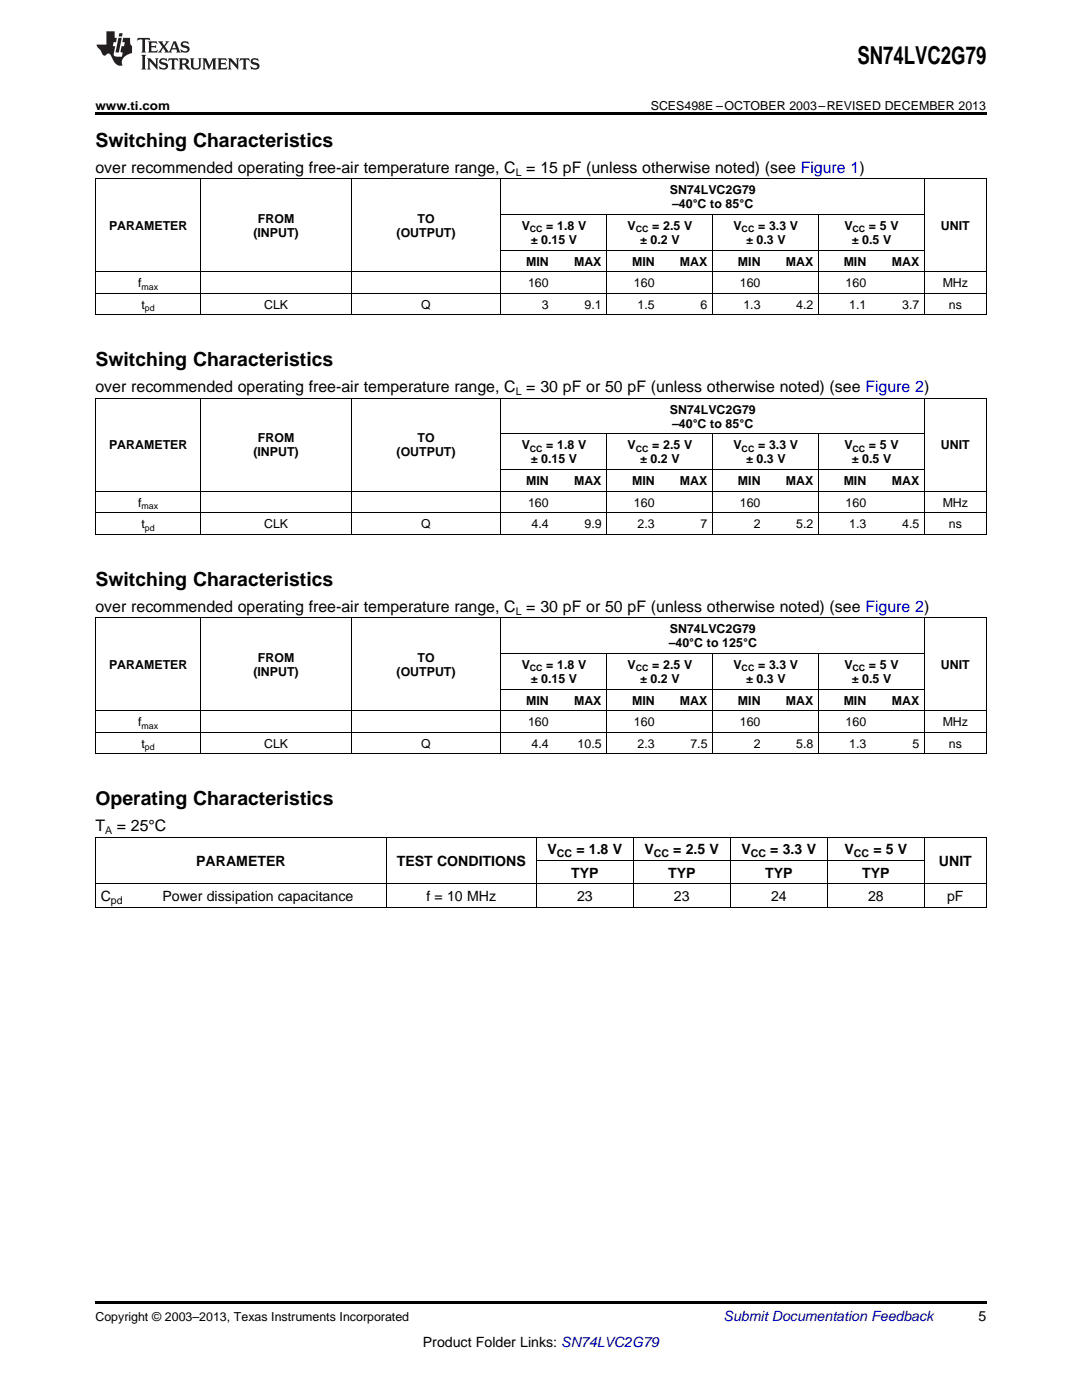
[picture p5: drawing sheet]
<svg xmlns="http://www.w3.org/2000/svg" width="216mm" height="279mm" viewBox="0 0 216 279" stroke-linecap="round" stroke-linejoin="round" font-family="sans-serif">
<defs><g id="words">
<text font-size="4.9" x="171.1" y="12.8">SN74LVC2G79</text>
<g font-size="3.9">
<text x="19" y="29.3">Switching Characteristics</text>
<text x="19" y="73.1">Switching Characteristics</text>
<text x="19" y="116.9">Switching Characteristics</text>
<text x="19" y="160.7">Operating Characteristics</text>
</g>
<g font-size="3.2">
<text x="19" y="34.4">over recommended operating free-air temperature range, C = 15 pF (unless otherwise noted) (see Figure 1)</text>
<text x="19" y="78.2">over recommended operating free-air temperature range, C = 30 pF or 50 pF (unless otherwise noted) (see Figure 2)</text>
<text x="19" y="122.1">over recommended operating free-air temperature range, C = 30 pF or 50 pF (unless otherwise noted) (see Figure 2)</text>
<text x="19" y="165.9">T</text>
<text x="23.3" y="165.9">= 25°C</text>
</g>
<g font-size="2.8">
<text x="39.2" y="172.9">PARAMETER</text>
<text x="79.2" y="172.9">TEST CONDITIONS</text>
<text x="109.3" y="170.5">V</text>
<text x="115" y="170.5">= 1.8 V</text>
<text x="128.6" y="170.5">V</text>
<text x="134.3" y="170.5">= 2.5 V</text>
<text x="148" y="170.5">V</text>
<text x="153.7" y="170.5">= 3.3 V</text>
<text x="168.5" y="170.5">V</text>
<text x="174.3" y="170.5">= 5 V</text>
<text x="187.4" y="172.9">UNIT</text>
<text x="20.1" y="179.8">C</text>
<text x="32.4" y="179.8">Power dissipation capacitance</text>
<text x="85.1" y="179.8">f = 10 MHz</text>
<text x="114" y="175.2">TYP</text>
<text x="115.1" y="179.8">23</text>
<text x="133.3" y="175.2">TYP</text>
<text x="134.5" y="179.8">23</text>
<text x="152.7" y="175.2">TYP</text>
<text x="153.8" y="179.8">24</text>
<text x="172" y="175.2">TYP</text>
<text x="173.2" y="179.8">28</text>
<text x="189" y="179.8">pF</text>
<text x="195.3" y="263.6">5</text>
<text x="84.4" y="268.9">Product Folder Links: SN74LVC2G79</text>
</g>
<text font-size="2.8" fill="#0000c8" x="144.4" y="263.6">Submit Documentation Feedback</text>
<g font-size="2.5">
<text x="19" y="21.9">www.ti.com</text>
<text x="129.9" y="21.9">SCES498E –OCTOBER 2003–REVISED DECEMBER 2013</text>
<text x="133.7" y="38.7">SN74LVC2G79</text>
<text x="134.1" y="41.6">–40°C to 85°C</text>
<text x="21.8" y="45.9">PARAMETER</text>
<text x="50.6" y="47.3">(INPUT)</text>
<text x="51.5" y="44.4">FROM</text>
<text x="79.1" y="47.3">(OUTPUT)</text>
<text x="83.3" y="44.4">TO</text>
<text x="104.1" y="45.9">V</text>
<text x="109" y="45.9">= 1.8 V</text>
<text x="125.2" y="45.9">V</text>
<text x="130.1" y="45.9">= 2.5 V</text>
<text x="146.4" y="45.9">V</text>
<text x="151.3" y="45.9">= 3.3 V</text>
<text x="168.5" y="45.9">V</text>
<text x="173.4" y="45.9">= 5 V</text>
<text x="187.7" y="45.9">UNIT</text>
<text x="105" y="53">MIN</text>
<text x="105.9" y="48.7">± 0.15 V</text>
<text x="114.5" y="53">MAX</text>
<text x="126.1" y="53">MIN</text>
<text x="127.7" y="48.7">± 0.2 V</text>
<text x="135.7" y="53">MAX</text>
<text x="147.2" y="53">MIN</text>
<text x="148.9" y="48.7">± 0.3 V</text>
<text x="156.8" y="53">MAX</text>
<text x="168.3" y="53">MIN</text>
<text x="170" y="48.7">± 0.5 V</text>
<text x="177.9" y="53">MAX</text>
<text x="27.6" y="57.3">f</text>
<text x="105.4" y="57.3">160</text>
<text x="126.5" y="57.3">160</text>
<text x="147.6" y="57.3">160</text>
<text x="168.7" y="57.3">160</text>
<text x="188.1" y="57.3">MHz</text>
<text x="28.3" y="61.6">t</text>
<text x="52.7" y="61.6">CLK</text>
<text x="84.1" y="61.6">Q</text>
<text x="108.1" y="61.6">3</text>
<text x="116.6" y="61.6">9.1</text>
<text x="127.2" y="61.6">1.5</text>
<text x="139.8" y="61.6">6</text>
<text x="148.3" y="61.6">1.3</text>
<text x="158.9" y="61.6">4.2</text>
<text x="169.4" y="61.6">1.1</text>
<text x="180" y="61.6">3.7</text>
<text x="189.3" y="61.6">ns</text>
<text x="133.7" y="82.5">SN74LVC2G79</text>
<text x="21.8" y="89.7">PARAMETER</text>
<text x="51.5" y="88.3">FROM</text>
<text x="83.3" y="88.3">TO</text>
<text x="104.1" y="89.7">V</text>
<text x="109" y="89.7">= 1.8 V</text>
<text x="125.2" y="89.7">V</text>
<text x="130.1" y="89.7">= 2.5 V</text>
<text x="134.1" y="85.4">–40°C to 85°C</text>
<text x="146.4" y="89.7">V</text>
<text x="151.3" y="89.7">= 3.3 V</text>
<text x="168.5" y="89.7">V</text>
<text x="173.4" y="89.7">= 5 V</text>
<text x="187.7" y="89.7">UNIT</text>
<text x="50.6" y="91.1">(INPUT)</text>
<text x="79.1" y="91.1">(OUTPUT)</text>
<text x="105.9" y="92.5">± 0.15 V</text>
<text x="127.7" y="92.5">± 0.2 V</text>
<text x="148.9" y="92.5">± 0.3 V</text>
<text x="170" y="92.5">± 0.5 V</text>
<text x="27.6" y="101.1">f</text>
<text x="105" y="96.8">MIN</text>
<text x="105.4" y="101.1">160</text>
<text x="114.5" y="96.8">MAX</text>
<text x="126.1" y="96.8">MIN</text>
<text x="126.5" y="101.1">160</text>
<text x="135.7" y="96.8">MAX</text>
<text x="147.2" y="96.8">MIN</text>
<text x="147.6" y="101.1">160</text>
<text x="156.8" y="96.8">MAX</text>
<text x="168.3" y="96.8">MIN</text>
<text x="168.7" y="101.1">160</text>
<text x="177.9" y="96.8">MAX</text>
<text x="188.1" y="101.1">MHz</text>
<text x="28.3" y="105.4">t</text>
<text x="52.7" y="105.4">CLK</text>
<text x="84.1" y="105.4">Q</text>
<text x="106.1" y="105.4">4.4</text>
<text x="116.6" y="105.4">9.9</text>
<text x="127.2" y="105.4">2.3</text>
<text x="139.8" y="105.4">7</text>
<text x="150.4" y="105.4">2</text>
<text x="158.9" y="105.4">5.2</text>
<text x="169.4" y="105.4">1.3</text>
<text x="180" y="105.4">4.5</text>
<text x="189.3" y="105.4">ns</text>
<text x="133.5" y="129.2">–40°C to 125°C</text>
<text x="133.7" y="126.4">SN74LVC2G79</text>
<text x="21.8" y="133.5">PARAMETER</text>
<text x="50.6" y="134.9">(INPUT)</text>
<text x="51.5" y="132.1">FROM</text>
<text x="79.1" y="134.9">(OUTPUT)</text>
<text x="83.3" y="132.1">TO</text>
<text x="104.1" y="133.5">V</text>
<text x="105.9" y="136.3">± 0.15 V</text>
<text x="109" y="133.5">= 1.8 V</text>
<text x="125.2" y="133.5">V</text>
<text x="127.7" y="136.3">± 0.2 V</text>
<text x="130.1" y="133.5">= 2.5 V</text>
<text x="146.4" y="133.5">V</text>
<text x="148.9" y="136.3">± 0.3 V</text>
<text x="151.3" y="133.5">= 3.3 V</text>
<text x="168.5" y="133.5">V</text>
<text x="170" y="136.3">± 0.5 V</text>
<text x="173.4" y="133.5">= 5 V</text>
<text x="187.7" y="133.5">UNIT</text>
<text x="105" y="140.6">MIN</text>
<text x="114.5" y="140.6">MAX</text>
<text x="126.1" y="140.6">MIN</text>
<text x="135.7" y="140.6">MAX</text>
<text x="147.2" y="140.6">MIN</text>
<text x="156.8" y="140.6">MAX</text>
<text x="168.3" y="140.6">MIN</text>
<text x="177.9" y="140.6">MAX</text>
<text x="27.6" y="144.9">f</text>
<text x="28.3" y="149.2">t</text>
<text x="52.7" y="149.2">CLK</text>
<text x="84.1" y="149.2">Q</text>
<text x="105.4" y="144.9">160</text>
<text x="106.1" y="149.2">4.4</text>
<text x="115.3" y="149.2">10.5</text>
<text x="126.5" y="144.9">160</text>
<text x="127.2" y="149.2">2.3</text>
<text x="137.8" y="149.2">7.5</text>
<text x="147.6" y="144.9">160</text>
<text x="150.4" y="149.2">2</text>
<text x="158.9" y="149.2">5.8</text>
<text x="168.7" y="144.9">160</text>
<text x="169.4" y="149.2">1.3</text>
<text x="182.1" y="149.2">5</text>
<text x="188.1" y="144.9">MHz</text>
<text x="189.3" y="149.2">ns</text>
<text x="19" y="263.6">Copyright © 2003–2013, Texas Instruments Incorporated</text>
</g>
<g font-size="2.1">
<text x="102.9" y="35.1">L</text>
<text x="102.9" y="78.9">L</text>
<text x="102.9" y="122.7">L</text>
<text x="21" y="166.5">A</text>
<text x="111.1" y="171.1">CC</text>
<text x="130.5" y="171.1">CC</text>
<text x="149.8" y="171.1">CC</text>
<text x="170.4" y="171.1">CC</text>
<text x="22.1" y="180.4">pd</text>
</g>
<g font-size="1.8">
<text x="105.7" y="46.4">CC</text>
<text x="126.9" y="46.4">CC</text>
<text x="148" y="46.4">CC</text>
<text x="170.1" y="46.4">CC</text>
<text x="28.3" y="57.8">max</text>
<text x="28.9" y="62.1">pd</text>
<text x="105.7" y="90.2">CC</text>
<text x="126.9" y="90.2">CC</text>
<text x="148" y="90.2">CC</text>
<text x="170.1" y="90.2">CC</text>
<text x="28.3" y="101.6">max</text>
<text x="28.9" y="105.9">pd</text>
<text x="105.7" y="134">CC</text>
<text x="126.9" y="134">CC</text>
<text x="148" y="134">CC</text>
<text x="170.1" y="134">CC</text>
<text x="28.3" y="145.4">max</text>
<text x="28.9" y="149.7">pd</text>
</g>
</g></defs>
<path d="M19 22.5h177.8v.5h-177.8zM19 259.7h177.8v.5h-177.8z" fill="#000"/>
<g fill="none" stroke="#000" stroke-width=".2">
<path d="M19 35.6h177.8M19.1 35.7v27.2M40.1 35.7v27.2M70 35.7v27.2M100 35.7v27.2M184.4 35.7v27.2M196.8 35.7v27.2M19 58.5h177.8M19 54.2h177.8M100 49.9h84.5M100 42.8h84.5M121.1 42.8v20.1"/>
<path d="M142.2 42.8v20.1M163.3 42.8v20.1M19 79.5h177.8M19 62.8h177.8M19.1 79.5v27.2M40.1 79.5v27.2M70 79.5v27.2M100 79.5v27.2M184.4 79.5v27.2M196.8 79.5v27.2M19 98h177.8M100 93.7h84.5"/>
<path d="M100 86.6h84.5M121.1 86.6v20.1M142.2 86.6v20.1M163.3 86.6v20.1M19 106.6h177.8M19 102.3h177.8M19 123.3h177.8M19.1 123.3v27.2M40.1 123.3v27.2M70 123.3v27.2M100 123.3v27.2M100 137.5h84.5"/>
<path d="M100 130.4h84.5M121.1 130.5v20M142.2 130.5v20M163.3 130.5v20M184.4 123.3v27.2M196.8 123.3v27.2M19 150.4h177.8M19 146.1h177.8M19 141.8h177.8M19 176.4h177.8M19 167.1h177.8M19.1 167.1v14"/>
<path d="M77.1 167.1v14M107 167.1v14M107.1 171.7h77.4M126.3 167.1v14M145.7 167.1v14M165.1 167.1v14M184.4 167.1v14M196.8 167.1v14M19 181.1h177.8"/>
</g>
<g fill="#231f20">
<path d="M27.5 7.6l-.1 .5 .4-.2h.6v.1v2.1l-.2 .4h1l-.3-.4v-2.1l.1-.1h.5l.5 .2-.2-.5zM29.5 8.3l.2 .3v1.5l-.2 .4h1.8l.2-.6a1.04 1.04 0 0 1-1.3 .2v-.7h.6l.3 .2v-.6l-.3 .2h-.6v-.6l.8-.1 .4 .3-.2-.5zM31.5 8.3l.9 1.1-.9 1.1h.8l-.2-.2 .5-.7 .4 .7-.2 .2h1.5l-.1-.2 .1-.4h.9l.1 .4-.2 .2h1l-.3-.3-.7-1.9h-.5l-.9 2-.8-1 .9-1h-.8l.1 .3-.3 .5-.4-.6 .2-.2zM34.7 8.6l.4 1h-.7zM36.3 8.4a.63 .63 0 0 0-.2 .7 .63 .63 0 0 0 .6 .4l.6 .2 .1 .2a.75 .75 0 0 1-.7 .4 .75 .75 0 0 1-.6-.5l.1 .7 .1-.1a1.11 1.11 0 0 0 1.5-.6 1.13 1.13 0 0 0-1.2-.8l-.1-.4a1.04 1.04 0 0 1 1.2 .2l-.2-.5-.1 .1-.5-.2zM28.2 10.9l.2 .4v2.2l-.2 .4h1l-.3-.4v-2.2l.3-.4zM29.3 11.6l.3 .4v1.5l-.3 .4h.8l-.2-.4v-1.3l1.5 1.7v-1.9l.2-.4h-.7l.2 .4v.9l-1.1-1.3zM32 11.8a.62 .62 0 0 0-.2 .7 .62 .62 0 0 0 .6 .4l.6 .1 .1 .3a.76 .76 0 0 1-.7 .3 .76 .76 0 0 1-.6-.4l.1 .7 .1-.1a1.11 1.11 0 0 0 1.5-.6 1.13 1.13 0 0 0-1.2-.8l-.1-.4a1.04 1.04 0 0 1 1.2 .2l-.2-.6-.1 .1-.5-.1zM33.7 11.6l-.2 .6a.61 .61 0 0 1 .8-.3v1.6l-.2 .4h.9l-.2-.4v-1.6a.63 .63 0 0 1 .8 .3l-.2-.6zM35.6 11.6l.3 .4v1.5l-.3 .4h1l-.2-.2v-.8l.5 .2a.76 .76 0 0 0 1.2 .7l-1-1a.58 .58 0 0 0 .6-.5 .58 .58 0 0 0-.5-.6zM36.4 11.9h.1a.45 .45 0 0 1 .5 .1 .45 .45 0 0 1 .1 .5l-.7 .2zM37.9 11.6l.2 .2a2.17 2.17 0 0 0 .3 1.9 .99 .99 0 0 0 1.6-.6v-1.1l.2-.4h-.7l.2 .2a1.92 1.92 0 0 1-.2 1.8 .6 .6 0 0 1-.9-.5v-1.1l.2-.4zM40.4 11.6l.2 .4v1.5l-.2 .4h.7l-.2-.4v-1.4l.8 1.8 .8-1.8v1.4l-.2 .4h.9l-.2-.4v-1.5l.2-.4h-.8l-.6 1.5-.6-1.5zM43.4 11.6l.2 .4v1.5l-.2 .4h1.8l.2-.6a1.04 1.04 0 0 1-1.3 .1v-.6h.5l.4 .2v-.6l-.4 .2h-.5v-.7h.8l.3 .3-.1-.6zM45.5 11.6l.2 .4v1.5l-.2 .4h.7l-.2-.4v-1.3l1.5 1.7v-1.9l.2-.4h-.7l.2 .4v.9l-1.1-1.3zM47.9 11.6l-.1 .6a.61 .61 0 0 1 .8-.3v1.6l-.3 .4h1l-.3-.4 .1-1.6a.63 .63 0 0 1 .7 .3l-.1-.6zM50.2 11.8a.62 .62 0 0 0-.2 .7 .62 .62 0 0 0 .6 .4l.6 .1 .2 .3a.76 .76 0 0 1-.8 .3 .76 .76 0 0 1-.6-.4l.1 .7 .2-.1a1.11 1.11 0 0 0 1.5-.6 1.13 1.13 0 0 0-1.3-.8l-.1-.4a1.04 1.04 0 0 1 1.2 .2l-.1-.6-.2 .1-.5-.1z"/>
<path d="M21.2 6.3v2.6h-1.9l.1 .4 .7 .9a.91 .91 0 0 0 1 .8 .56 .56 0 0 1 .5-.3 .56 .56 0 0 1 .5 .3l.4 .8a1.53 1.53 0 0 0 1.9 1.2 1.54 1.54 0 0 1 1-2.1l.9-.3v-1.4a1.52 1.52 0 0 1-.3-1.6h-1.4l-.2 .8h.5l-.2 .8h-.4l-.2 1v.2l.4 .1-.2 .8a1.93 1.93 0 0 1-1.6-.3l.3-1.8h-.5l.2-.8h.4l.2-.8h-.4v-1.3zM23.6 7.6l-.6 2.9h.7l.6-2.9zM23.8 6.6l-.1 .7h.6l.2-.7z"/>
</g>
<use href="#words"/>
</svg>
